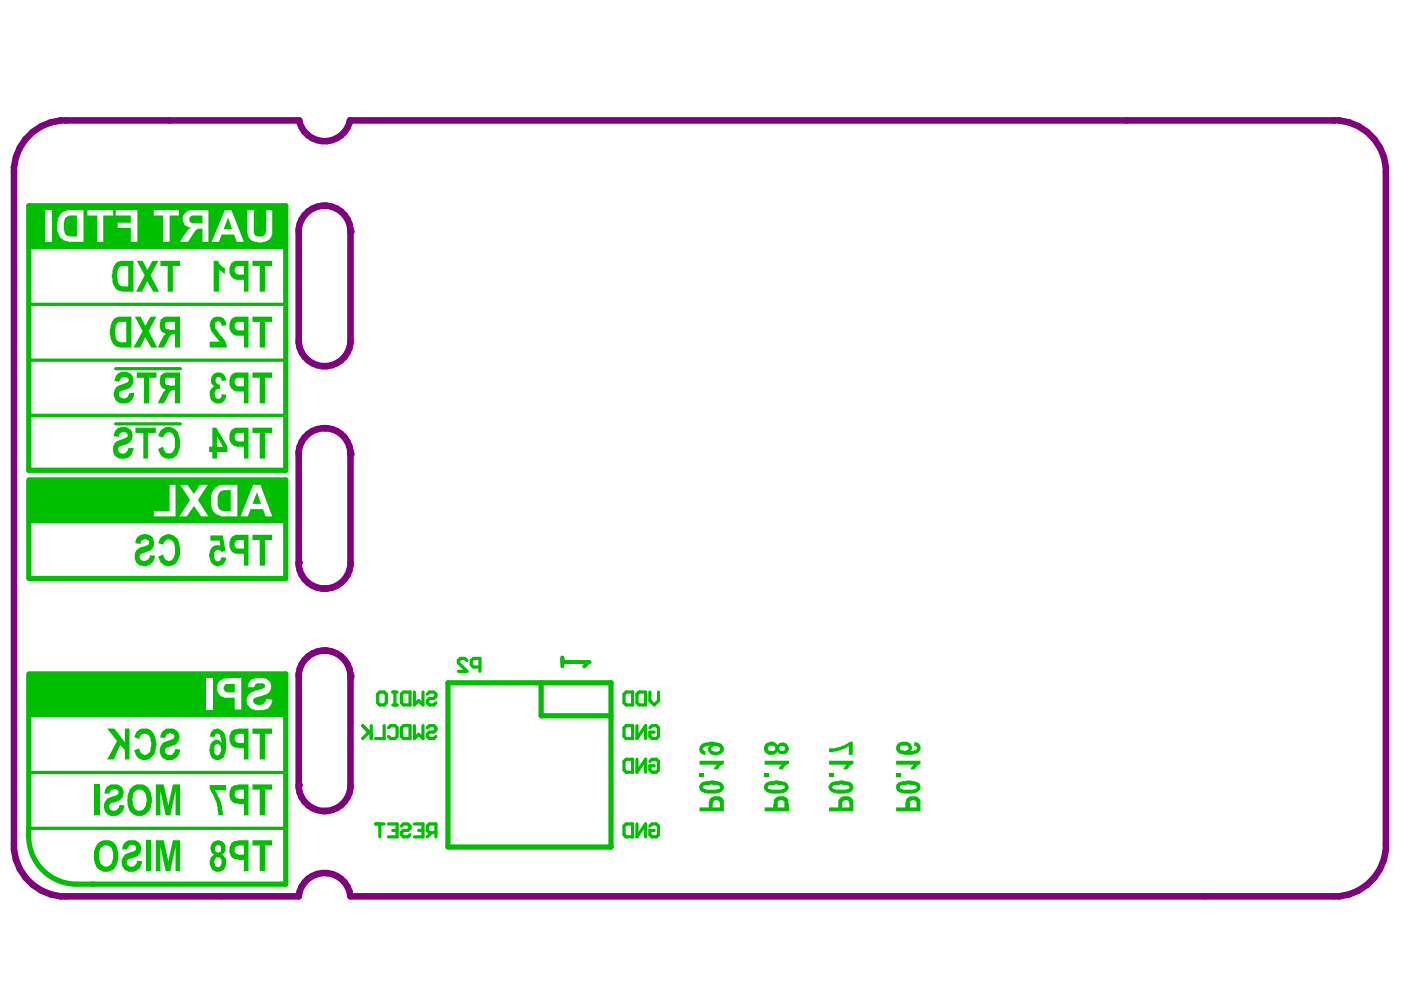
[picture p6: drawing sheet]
<svg xmlns="http://www.w3.org/2000/svg" width="297mm" height="210mm" viewBox="0 0 297 210" stroke-linecap="round" stroke-linejoin="round" font-family="sans-serif">
<path d="M4.2 31.3l-.8 2-.4 2.1v1.1M13.9 25.5h-1l-2.2 .5-2 .8M3 179.1v1.1l.4 2.1 .8 2M72.3 170.7a5.3 5.3 0 0 1-3.5 1.3M8.7 188.8l2 .8 2.2 .4h1M64.6 187.1l-.6 .9-.7 2M67.2 185.3l1.1-.2 2.1 .2" fill="none" stroke="#800080" stroke-width="1.4"/>
<circle cx="68.8" cy="172" r=".7" fill="#800080"/>
<path d="M63.3 166.5a5.4 5.4 0 0 0 5.5 5.5" fill="none" stroke="#800080" stroke-width="1.4"/>
<circle cx="63.3" cy="166.5" r=".7" fill="#800080"/>
<path d="M68.8 138a5.4 5.4 0 0 0-4.8 2.8M69.4 138l1 .2 1.9 1M63.3 142.9v.5" fill="none" stroke="#800080" stroke-width="1.4"/>
<circle cx="68.8" cy="138" r=".7" fill="#800080"/>
<path d="M68.8 138h.6M72.3 123.6a5.3 5.3 0 0 1-3.5 1.2" fill="none" stroke="#800080" stroke-width="1.4"/>
<circle cx="68.8" cy="124.8" r=".7" fill="#800080"/>
<path d="M68.8 90.8a5.4 5.4 0 0 0-5.5 5.5M69.4 90.8l2 .6 .9 .6M63.5 120.9a5.5 5.5 0 0 0 5.3 3.9" fill="none" stroke="#800080" stroke-width="1.4"/>
<circle cx="68.8" cy="90.8" r=".7" fill="#800080"/>
<path d="M68.8 43.6a5.4 5.4 0 0 0-5.5 5.5M69.4 43.6l1 .2 1.9 1.1M63.3 72.1l.2 1.6M64.6 75.6a5.5 5.5 0 0 0 7.7 .8M68.8 90.8h.6" fill="none" stroke="#800080" stroke-width="1.4"/>
<circle cx="68.8" cy="43.6" r=".7" fill="#800080"/>
<path d="M63.4 25.5a5.3 5.3 0 0 0 2.8 3.8M72.3 28.7l-.9 .6M68.8 43.6h.6M74.3 142.9v.5M74.3 166.5l-.2 1.6M74.1 189l.2 1" fill="none" stroke="#800080" stroke-width="1.4"/>
<circle cx="74.3" cy="143.4" r=".7" fill="#800080"/>
<path d="M74.1 94.7l.2 1.6" fill="none" stroke="#800080" stroke-width="1.4"/>
<circle cx="74.3" cy="96.3" r=".7" fill="#800080"/>
<path d="M74.1 47.5l.2 1.6M74.3 72.1l-.2 1.6" fill="none" stroke="#800080" stroke-width="1.4"/>
<circle cx="74.3" cy="49.1" r=".7" fill="#800080"/>
<g fill="none" stroke="#800080" stroke-width="1.4">
<path d="M5.4 29.5l-1.2 1.8M74.2 25.5l-.1 .5M282.9 25.5h1M286.1 26l2 .8 1.8 1.2 1.5 1.5M292.6 31.3l.8 2 .4 2.1v1.1M63.3 119.3l.2 1.6M64 140.8l-.5 1-.2 1.1M293.8 179.1v1.1l-.4 2.1-.8 2M4.2 184.3l1.2 1.8M67.2 185.3l-1.9 1-.7 .8M70.4 185.3l1.9 1M282.9 190h1"/>
<path d="M289.9 187.6l-1.8 1.2-2 .8"/>
</g>
<circle cx="63.3" cy="119.3" r=".7" fill="#800080"/>
<g fill="none" stroke="#800080" stroke-width="1.4">
<path d="M3 36.5v142.6M8.7 26.8l-1.8 1.2-1.5 1.5M13.9 25.5h49.5M66.2 29.3a5.5 5.5 0 0 0 5.2 0M74.1 26l-.4 1-1.4 1.7M74.2 25.5h208.7M283.9 25.5l2.2 .5M291.4 29.5l1.2 1.8M293.8 36.5v142.6M63.3 49.1v23M72.3 44.9l.8 .7 .6 .9 .4 1M74.3 49.1v23"/>
<path d="M63.5 73.7l1.1 1.9M74.1 73.7l-.4 1-.6 .9-.8 .8M63.3 96.3v23M72.3 92l.8 .8 1 1.9M74.3 96.3v23.5a5.5 5.5 0 0 1-2 3.8M72.3 139.2a5.5 5.5 0 0 1 2 3.7M63.3 143.4v23.1M74.3 143.4v23.1M74.1 168.1l-1 1.9-.8 .7M5.4 186.1l1.5 1.5 1.8 1.2M13.9 190h49.4M72.3 186.3l.8 .8 .6 .9 .4 1"/>
<path d="M74.3 190h208.6M286.1 189.6l-2.2 .4M292.6 184.3l-1.2 1.8-1.5 1.5"/>
</g>
<path d="M6.1 43.6h54.5v56.1h-54.5zM6.1 101.8v20.8M6.4 101.8h54.2v20.7M6.2 122.7h54.4M6.1 142.9v34.4M6.4 142.9h54.2v44.6h-44.3M95 144.8h34.5v34.8h-34.5zM114.7 144.8v7h14.8" fill="none" stroke="#00bf00" stroke-width="1.1"/>
<path d="M24.5 78.2h13.7M24.5 89.9h13.7" fill="none" stroke="#00bf00" stroke-width=".69"/>
<path d="M6 64.5h54.6M6.4 76.4h54.2M6.2 88.1h54.4M6.1 175.6h54.5M6.2 163.8h54.4" fill="none" stroke="#00bf00" stroke-width=".7"/>
<g fill="#00bf00">
<path d="M57.8 143.3h2.6v7.5h-2.6z" fill-rule="evenodd"/>
<path d="M57.8 44.1h2.6v7.5h-2.6z" fill-rule="evenodd"/>
<path d="M57.8 102.2h2.7v7.5h-2.7z" fill-rule="evenodd"/>
<path d="M5.9 142.9h54.4v.8h-54.4z" fill-rule="evenodd"/>
<path d="M25 142.8h35.7v.8h-35.7z" fill-rule="evenodd"/>
<path d="M6.1 150.6h54.5v1.3h-54.5z" fill-rule="evenodd"/>
<path d="M5.9 142.9h36.6v8.2h-36.6z" fill-rule="evenodd"/>
<path d="M6.1 109.4h54.5v1.4h-54.5z" fill-rule="evenodd"/>
<path d="M25 101.6h35.7v.9h-35.7z" fill-rule="evenodd"/>
<path d="M5.9 101.8h54.4v.8h-54.4z" fill-rule="evenodd"/>
<path d="M8.9 43.6h51.4v.9h-51.4z" fill-rule="evenodd"/>
<path d="M25 43.5h35.7v.8h-35.7z" fill-rule="evenodd"/>
<path d="M6.4 51.3h54.2v1.4h-54.2z" fill-rule="evenodd"/>
<path d="M5.9 101.8h26.6v8.2h-26.6z" fill-rule="evenodd"/>
</g>
<path d="M99 140.1l-.4-.5h-1l-.4 .5v.4l1.8 1.8h-1.8M101.8 141.4h-1.4l-.5-.4v-.9l.5-.5h1.4v2.7" fill="none" stroke="#00bf00" stroke-width=".69"/>
<path d="M119.2 139.4v1.9M119.2 140.4h5.6" fill="none" stroke="#00bf00" stroke-width=".84"/>
<circle cx="124.8" cy="140.4" r=".42" fill="#00bf00"/>
<path d="M124.8 140.4l-.9 .9" fill="none" stroke="#00bf00" stroke-width=".84"/>
<g fill="#00bf00">
<path d="M175.8 163.9h1v.9h-1z"/>
<path d="M175.8 161.3h5.1v.7l-.7 .3-.5 .8h-1l.4-.7 .4-.3h-3.7z"/>
<path d="M175.8 158.7h.3a7.3 7.3 0 0 0 3.3-.9v-.1h.3l.4-.4h.7v2.7h-.8v-1.8l-.5 .2a7.2 7.2 0 0 1-3.2 1.1h-.5z"/>
<path d="M190 163.9h1v.9h-1z"/>
<path d="M190 161.3h5.2v.7l-.5 .1-.8 1h-.8l.4-.8 .3-.2h-3.8z"/>
<path d="M33 178.2h1.7l1 4.4 1-4.4h1.5v6.5h-1v-5.2l-1.1 5.2h-1l-1.1-5.2v5.2h-1z"/>
<path d="M30.9 178.2h1v6.5h-1z"/>
<path d="M26.3 178.7a2.49 2.49 0 0 1 2.8-.3 1.72 1.72 0 0 1 .7 2.1v.3a3.1 3.1 0 0 1-2.1 1.3h-.2v.1a.53 .53 0 0 0-.6 .7 1.02 1.02 0 0 0 .9 .9 1.02 1.02 0 0 0 1.1-.6l.2-.7 1 .1a2.27 2.27 0 0 1-1.2 2 2.27 2.27 0 0 1-2.4-.2 2.19 2.19 0 0 1-.5-2.4 2.19 2.19 0 0 1 2-1.3l.2-.2a.68 .68 0 0 0 .7-.4 .68 .68 0 0 0-.3-.8l-.7-.2-.7 .4-.2 .6h-1.1v-.6z"/>
<path d="M33 166.3h1.7l1 4.5 1-4.5h1.5v6.6h-1v-5.2l-1.1 5.2h-1l-1.1-5.2v5.2h-1z"/>
<path d="M22.6 166.9h.1a2.08 2.08 0 0 1 2.4-.4 1.84 1.84 0 0 1 1.1 1.8 1.84 1.84 0 0 1-1.4 1.6l-1.1 .3v.2a.53 .53 0 0 0-.6 .6v.2a1.08 1.08 0 0 0 1.2 .7 1.08 1.08 0 0 0 .9-1l.2-.3 .9 .2a2.23 2.23 0 0 1-1.6 2.2 2.23 2.23 0 0 1-2.5-1.1v-.2a2.23 2.23 0 0 1 2.1-2.9l.1-.1a.68 .68 0 0 0 .7-.5 .68 .68 0 0 0-.3-.8l-.7-.1-.7 .4-.1 .6h-1.1l.1-1h.1z"/>
<path d="M20.1 166.3h1.1v6.6h-1.1z"/>
<path d="M34.3 155.2a2.38 2.38 0 0 1 2.9-.4 1.87 1.87 0 0 1-.1 3.2l-1.1 .4h-.5v.1a.53 .53 0 0 0-.5 .7 1.02 1.02 0 0 0 .9 .9 1.02 1.02 0 0 0 1-.6l.3-.7 1 .1a2.26 2.26 0 0 1-1.5 2.2 2.26 2.26 0 0 1-2.5-.8 2.13 2.13 0 0 1 .8-3l1.1-.3v-.2a.77 .77 0 0 0 .8-.9l-.2-.3-.7-.2a.97 .97 0 0 0-.9 1h-1.1v-.5z"/>
<path d="M29 155h.1a2.22 2.22 0 0 1 2.7-.2 3.8 3.8 0 0 1 1.2 3.9 2.65 2.65 0 0 1-1.6 2.3 2.03 2.03 0 0 1-2.8-1.7l-.2-.2 1.2-.4v.4h.1a1.01 1.01 0 0 0 .6 .8 1.01 1.01 0 0 0 1.1-.1l.1-.2a1.1 1.1 0 0 0 .4-1.2l.2-.6a2.55 2.55 0 0 0-1-2.2h-.3a1.12 1.12 0 0 0-1.1 .5l-.1 .6-1.2-.4z"/>
<path d="M22.7 154.5h1.6l2.2 2.9v-2.9h1v6.5h-1v-1.9l-1-1.1-1.4 3h-1.4l2.1-3.9z"/>
<path d="M29 79h4.2v1.1h-1.6v5.4h-1.1v-5.4h-1.5z"/>
<path d="M24.5 79.7a2.53 2.53 0 0 1 2.4-.9l.6 .3a1.06 1.06 0 0 1 .7 1l.1 .1a2.06 2.06 0 0 1-1.8 2.4l-.6 .3a.73 .73 0 0 0-.7 .6 .73 .73 0 0 0 .4 .8l.3 .1a.98 .98 0 0 0 1.4-.8l.2-.3h.9a2.24 2.24 0 0 1-1.5 2.2 2.24 2.24 0 0 1-2.5-.8 2.36 2.36 0 0 1 .3-2.7l.7-.4 1.1-.3v-.1a.66 .66 0 0 0 .7-.4 .66 .66 0 0 0-.2-.7l-1.1-.1v.1h-.3l-.2 .8-1.1-.1z"/>
<path d="M28.6 67.1h1.2l1 2 1.1-2h1.3l-1.7 3.1 1.8 3.5h-1.2l-1.3-2.2-1.1 2.2h-1.4l1.9-3.5z"/>
<path d="M34 55.3h4.2v1.1h-1.5v5.4h-1.2v-5.4h-1.5z"/>
<path d="M29 55.3h1.2l1 1.9 1.1-1.9h1.3l-1.7 3.1 1.8 3.4h-1.2l-1.3-2.2-1.1 2.2h-1.2l1.8-3.4z"/>
<path d="M178.6 170.1l.4-.4h.7l.4 .7v.8h-1.5zM175.8 171.2v.8h5.1v-1.9a1.24 1.24 0 0 0-1.5-1.3h-.1a1.26 1.26 0 0 0-1.6 1.4v1z"/>
<path d="M176.5 166.7l.4-.2h1l.2-.2 1.3 .2a.56 .56 0 0 1 .7 .6l-.7 .3h-2.2l-.6-.3zM175.9 166.2v.1a.7 .7 0 0 0-.1 1 .96 .96 0 0 0 .8 .7 5.7 5.7 0 0 0 3.9-.2 1.19 1.19 0 0 0 .4-1.2 1.19 1.19 0 0 0-.9-.8l-1.2-.3h-.8l-.1 .1-1.4 .2z"/>
<path d="M192.9 169.9l.4-.2h.6v.1a.56 .56 0 0 1 .4 .8v.6h-1.4zM190 171.2v.8h5.2v-1.8a1.26 1.26 0 0 0-1.6-1.4 1.73 1.73 0 0 0-1.5 .7l-.2 1.7z"/>
<path d="M190.8 166.6h.3v-.1h1.1l.2-.2 .8 .2a.84 .84 0 0 1 1.1 .4h.2l-.3 .4-1.3 .1a3.3 3.3 0 0 1-2.1-.3zM190.1 166.2a1.27 1.27 0 0 0 0 1.4 1.27 1.27 0 0 0 1.3 .5 5.2 5.2 0 0 0 3.3-.3l.2-.1a1.08 1.08 0 0 0-.4-1.8v-.1l-1.4-.3h-.9l-.1 .1a1.59 1.59 0 0 0-1.4 .3h-.3z"/>
<path d="M190.3 157.7a1.37 1.37 0 0 0-.2 1.5 1.37 1.37 0 0 0 1.4 .7 4.7 4.7 0 0 0 3.2-.3v-.1a1.17 1.17 0 0 0 .4-1.3 1.17 1.17 0 0 0-1.1-.8l-.1-.1-.1 .8a.56 .56 0 0 1 .5 .2 .56 .56 0 0 1 0 .6l-.5 .2v.1h-.9h.2a1.08 1.08 0 0 0-.6-1.8 2.51 2.51 0 0 0-2.2 .3zM191 158.1h.7a.62 .62 0 0 1 .8 .3h.1a.53 .53 0 0 1-.5 .7l-.2 .1-.4-.1a.57 .57 0 0 1-.7-.3 .57 .57 0 0 1 .2-.7z"/>
<path d="M21.3 179.8h.2a1.29 1.29 0 0 1 1.3-.5 1.29 1.29 0 0 1 1 1.1 3.1 3.1 0 0 1-.5 3l-.4 .2v.1a1.6 1.6 0 0 1-1.7-1v-.1a4.9 4.9 0 0 1 .1-2.8zM20.5 179.1a5.2 5.2 0 0 0-.4 3.8 2.52 2.52 0 0 0 3.9 1.5 4 4 0 0 0 1.1-3.3l-.3-1.3a2.25 2.25 0 0 0-2.8-1.6l-.8 .2z"/>
<path d="M28.3 168.1l.3-.1a1.22 1.22 0 0 1 1.2-.6 1.22 1.22 0 0 1 1 1h.1a4.1 4.1 0 0 1-.2 2.9h-.2a1.14 1.14 0 0 1-1.1 .6 1.14 1.14 0 0 1-1-.9h-.1l-.1-.4v-.8l-.2-.1zM27.6 167.1v.2a5.2 5.2 0 0 0-.4 3.7 1.6 1.6 0 0 0 .7 1.3 2.4 2.4 0 0 0 4-1 4.5 4.5 0 0 0-.5-4.3 2.68 2.68 0 0 0-2.5-.7z"/>
<path d="M35 80.4h.1a.72 .72 0 0 1 1-.3h1v1.7h-1.1l-.2-.2a.64 .64 0 0 1-.7-.1 .64 .64 0 0 1-.1-.7zM34 79.7v.1a2.52 2.52 0 0 0 .4 2.5l.9 .3-.7 .6v.2h-.2l-.9 2.1h1.2l.8-1.4v-.2h.2a1.06 1.06 0 0 1 .7-1v-.2h.7v2.8h1.1v-6.5h-2.4a1.59 1.59 0 0 0-1.4 .3z"/>
<path d="M35 68.5h.1a.72 .72 0 0 1 1-.2h1v1.6h-1.1l-.2-.1a.64 .64 0 0 1-.7-.2 .64 .64 0 0 1-.1-.6zM34 67.8v.2a2.52 2.52 0 0 0 .4 2.5l.9 .3-.7 .5v.3h-.2l-.9 2.1h1.2l.8-1.4v-.3h.2a1.06 1.06 0 0 1 .7-1v-.1h.7v2.8h1.1v-6.6h-2.4a1.59 1.59 0 0 0-1.4 .3z"/>
<path d="M24.8 68.5l.4-.2h1.6v4.3h-1.3a1.22 1.22 0 0 1-1-1.3l-.1-1.5zM23.8 68l-.4 1.1a5.9 5.9 0 0 0 .2 3.1l.1 .2a2.21 2.21 0 0 0 2.1 1.3h2.1v-6.6h-2.8l-.3 .2a.96 .96 0 0 0-.8 .7z"/>
<path d="M25.2 56.7l.4-.1v-.2h1.6v4.3h-1.3l-.1-.1a.7 .7 0 0 1-.7-.7h-.1l-.2-1.8 .2-.2v-.7zM24.4 56l-.6 1.2v.7a4.2 4.2 0 0 0 .6 3.1l.3 .4 1.1 .4h2.5v-6.5h-2.8l-.5 .1z"/>
</g>
<g fill="none" stroke="#00bf00" stroke-width=".69">
<path d="M76.9 153.9l1.8 1.8M78.2 155.2l-1.3 1.4M78.7 153.9v2.7M80.1 147.2l.4-.5h.9l.5 .5v1.8l-.5 .5h-.9l-.4-.5zM81.4 153.9v2.7h-1.8M82.4 154.3l.4-.4h.9l.5 .4v1.8l-.5 .5h-.9l-.4-.5M83.3 146.7h.9M83.3 149.5h.9M83.7 146.7v2.8M85.1 154.3l.5-.4h1.3v2.7h-1.3l-.5-.5zM85.1 147.2l.5-.5h1.3v2.8h-1.3l-.5-.5zM87.8 146.7v2.8l1-.9 .9 .9v-2.8"/>
<path d="M87.8 153.9v2.7l1-.9 .9 .9v-2.7M90.6 154.3l.4-.4h1l.4 .4v.5l-.4 .4h-1l-.4 .5v.4l.4 .5h1l.4-.5M90.6 147.2l.4-.5h1l.4 .5v.4l-.4 .5h-1l-.4 .5v.4l.4 .5h1l.4-.5M132.3 154.3l.5-.4h1.3v2.7h-1.3l-.5-.5zM132.3 147.2l.5-.5h1.3v2.8h-1.3l-.5-.5zM135 147.2l.5-.5h1.4v2.8h-1.4l-.5-.5zM135 153.9v2.7l1.9-2.7v2.7M137.8 154.3l.4-.4h1l.4 .4v1.8l-.4 .5h-1l-.4-.5v-.9h.9M137.8 146.7v1.9l.9 .9 .9-.9v-1.9"/>
</g>
<g fill="#00bf00">
<path d="M33.9 114.2a2.24 2.24 0 0 1 3.5-.3 4.8 4.8 0 0 1 .2 5.1 2.09 2.09 0 0 1-2.1 1.1 2.09 2.09 0 0 1-1.8-1.7l-.1-.4 1-.4 .1 .4a1.15 1.15 0 0 0 1.8 .7 3.5 3.5 0 0 0 .4-3.1v-.4h-.1a1.12 1.12 0 0 0-1.8-.6l-.4 .9-1-.3z"/>
<path d="M29.1 113.8h.2a2.2 2.2 0 0 1 3.2 .3v.3a1.81 1.81 0 0 1-1.6 2.6l-.5 .3a.81 .81 0 0 0-.8 .5 .81 .81 0 0 0 .2 .9 1.21 1.21 0 0 0 1.3 .1 1.21 1.21 0 0 0 .7-1.1l1.1 .1a2.37 2.37 0 0 1-3.5 2l-.1-.1a2.1 2.1 0 0 1-.6-2.6 1.82 1.82 0 0 1 2-1.2v-.1l.4-.2a.56 .56 0 0 0 .6-.5 .56 .56 0 0 0-.5-.6 1.03 1.03 0 0 0-1.2 .1l-.2 .7-1.1-.1v-.6z"/>
<path d="M34 91.2a2.35 2.35 0 0 1 2.5-.6 2.35 2.35 0 0 1 1.6 2 5.2 5.2 0 0 1-.5 3.7l-.2 .4a2.2 2.2 0 0 1-2.4 .5 2.2 2.2 0 0 1-1.4-2.1l1-.4 .1 .3a1.12 1.12 0 0 0 1.1 1.1 1.12 1.12 0 0 0 1.1-1l.2-.7a3.4 3.4 0 0 0-.4-2.3h-.2a1.02 1.02 0 0 0-1.1-.4v.1a.7 .7 0 0 0-.7 .7l-.1 .3-1-.3v-.4h.1z"/>
<path d="M28.7 90.7h4.3v1.1h-1.6v5.4h-1v-5.4h-1.7z"/>
<path d="M24.5 91.1a2.43 2.43 0 0 1 3-.1 1.12 1.12 0 0 1 .5 1.1l.2 .1-.2 .4a1.66 1.66 0 0 1-1.7 1.7l-.5 .1v.2a.56 .56 0 0 0-.7 .7v.1a.71 .71 0 0 0 .8 .7l.2 .2 .2-.2a.97 .97 0 0 0 .9-1v-.1h1.1a2.32 2.32 0 0 1-1.3 2.1 2.32 2.32 0 0 1-2.5-.3 2.36 2.36 0 0 1 .2-3.2l1.8-.7a.67 .67 0 0 0 .5-.9 .67 .67 0 0 0-.9-.3 .77 .77 0 0 0-.9 .9l-1.1-.1v-.4z"/>
</g>
<g fill="none" stroke="#00bf00" stroke-width=".69">
<path d="M79.6 174.7h1.8M80.5 174.7v2.7M82.4 174.7h1.8v2.7h-1.8M83.3 176.1h.9M85.1 175.2l.5-.5h.9l.4 .5v.4l-.4 .5h-.9l-.5 .4v.5l.5 .4h.9l.4-.4M87.8 174.7h1.9v2.7h-1.9M88.8 176.1h.9M91.5 176.5l-.9 .9M92.4 176.5h-1.4l-.4-.4v-.9l.4-.5h1.4v2.7M132.3 175.2l.5-.5h1.3v2.7h-1.3l-.5-.4zM132.3 161.4l.5-.4h1.3v2.7h-1.3l-.5-.4zM135 161v2.7l1.9-2.7v2.7"/>
<path d="M135 174.7v2.7l1.9-2.7v2.7M137.8 175.2l.4-.5h1l.4 .5v1.8l-.4 .4h-1l-.4-.4v-.9h.9M137.8 161.4l.4-.4h1l.4 .4v1.9l-.4 .4h-1l-.4-.4v-.9h.9"/>
</g>
<g fill="#00bf00">
<path d="M148.3 163.9h1v.9h-1z"/>
<path d="M148.3 161.3h5.2v.7l-.7 .3-.6 .8h-1l.5-.7 .4-.3h-3.8z"/>
<path d="M162.1 163.9h1v.9h-1z"/>
<path d="M162.1 161.3h5.2v.7a1.56 1.56 0 0 0-1.3 1.1h-1l.2-.4 .5-.6h-3.6z"/>
<path d="M53.5 178.2h4.2v1.1h-1.5v5.4h-1.1v-5.4h-1.6z"/>
<path d="M53.5 166.3h4.2v1.1h-1.5v5.5h-1.1v-5.5h-1.6z"/>
<path d="M44.5 166.5h3.5v1.1h-2.4a8.7 8.7 0 0 1 1.5 4.3l.2 .1v.9h-1l-.3-2.4-.8-2.1-.6-1h-.1z"/>
<path d="M53.5 154.5h4.2v1.1h-1.5v5.4h-1.1v-5.4h-1.6z"/>
<path d="M151.2 169.9l.3-.2h.7l.4 .4v1.1h-1.5zM148.3 171.2v.8h5.2v-1.9a1.24 1.24 0 0 0-1.6-1.3 1.43 1.43 0 0 0-1.6 1.4v1z"/>
<path d="M149.2 166.6l1.5-.3 .8 .2a.84 .84 0 0 1 1.1 .4v.2a6.6 6.6 0 0 1-3.3 .2l-.3-.3zM148.5 166.2l-.2 .3a1.27 1.27 0 0 0 1.4 1.6 4.5 4.5 0 0 0 3.5-.4 1.16 1.16 0 0 0 .3-1.2 1.16 1.16 0 0 0-1-.7 4.3 4.3 0 0 0-3.1 0h-.4z"/>
<path d="M150.8 158.5l.4-.3h.6a.6 .6 0 0 1 .8 .6 .6 .6 0 0 1-.8 .5l-.6-.1a.43 .43 0 0 1-.4-.2 .43 .43 0 0 1 0-.5zM148.3 158.2l-.1 .7 .3 .7 .7 .3v.1h.4v-.8h-.3l-.3-.3a.81 .81 0 0 1 1.1-.7l.4-.1a1.08 1.08 0 0 0-.3 1.2 1.08 1.08 0 0 0 1 .7 2.13 2.13 0 0 0 2.3-.8 1.44 1.44 0 0 0-1-1.7 4.5 4.5 0 0 0-3.5 .2z"/>
<path d="M164.9 169.9h.1a.73 .73 0 0 1 1-.1 .73 .73 0 0 1 .3 .8v.6h-1.4zM162.1 171.2v.8h5.2v-1.5l-.2-.1a1.32 1.32 0 0 0-1.6-1.6 1.23 1.23 0 0 0-1.4 1.4l-.2 1z"/>
<path d="M162.8 166.7l.3-.2h1.1l.1-.2 1.7 .2 .3 .2a.41 .41 0 0 1-.1 .5 .41 .41 0 0 1-.5 .1v.1h-2.2l-.7-.3zM162.1 166.3v.2a1.08 1.08 0 0 0 .7 1.5 5.7 5.7 0 0 0 3.9-.2l.2-.2a.72 .72 0 0 0 .2-1l-.2-.6a5.4 5.4 0 0 0-3.1-.4l-1 .2z"/>
<path d="M165.2 158.5h.1a.67 .67 0 0 1 1-.1l.1 .1a.6 .6 0 0 1-.2 .6 .6 .6 0 0 1-.6 .1l-.4-.3zM162.8 158.4h.2a.76 .76 0 0 1 .9-.3 .76 .76 0 0 1 .4 .8l-.2 .3h-.3a.68 .68 0 0 1-.8-.1 .68 .68 0 0 1-.2-.7zM162.1 158a1.61 1.61 0 0 0 .3 1.8h.1a1.75 1.75 0 0 0 2.3-.3l.1-.2 .3 .5a1.34 1.34 0 0 0 1.4 0 1.34 1.34 0 0 0 .7-1.3h-.2l-.2-.8h-.3a.8 .8 0 0 0-1.1-.2h-.3l-.3 .5-.3-.3a1.72 1.72 0 0 0-2.5 .3z"/>
<path d="M49.9 179.5l.7-.2h1.1v1.9h-1.1l-.1-.1a.72 .72 0 0 1-.7-.9zM49.1 178.7a2.38 2.38 0 0 0 .7 3.5l1.9 .1v2.4h1v-6.5h-2.2l-.2 .1h-.7v.1z"/>
<path d="M45.7 179.4l.3-.1a.56 .56 0 0 1 .6 0 .56 .56 0 0 1 .2 .5 .56 .56 0 0 1-.4 .9v.1l-.4-.1a.86 .86 0 0 1-.3-1.3zM45.7 181.9l.6-.1a1.03 1.03 0 0 1 .5 1.6l-.1 .2a.56 .56 0 0 1-1 0 1.39 1.39 0 0 1 0-1.7zM44.9 178.8v.2a1.4 1.4 0 0 0 .4 2.1l.1 .1-.2 .2a1.99 1.99 0 0 0-.5 2.6 1.76 1.76 0 0 0 2.8 .3 2.38 2.38 0 0 0 .2-2.5l-.6-.6a1.65 1.65 0 0 0 .4-2.3 1.65 1.65 0 0 0-2.3-.3z"/>
<path d="M49.9 167.7l.7-.3h1.1v2h-1.1l-.1-.2a.72 .72 0 0 1-.7-.8zM49.1 166.9a2.38 2.38 0 0 0 .7 3.5l1.9 .1v2.4h1v-6.6h-2.2l-.2 .2h-.7v.1z"/>
<path d="M49.9 155.9l.7-.3h1.1v1.9h-1.1l-.1-.1a.72 .72 0 0 1-.7-.8zM49.1 155a2.38 2.38 0 0 0 .7 3.5l1.9 .2v2.3h1v-6.5h-2.2l-.2 .1h-.7v.2z"/>
<path d="M44.7 155.2l-.2 .9 .9 .2a.63 .63 0 0 1 .7-.7 .63 .63 0 0 1 .6 .7h.1l.2 1.1-.2-.1a1.32 1.32 0 0 0-1.3-.3 1.32 1.32 0 0 0-.9 1.1l-.1 .3a2.3 2.3 0 0 0 .9 2.6l.5 .2a1.56 1.56 0 0 0 1.8-1.3v-.1a2.84 2.84 0 0 0 .3-2.1 4.4 4.4 0 0 0-.7-2.7l-.6-.2a.86 .86 0 0 0-1.1-.2h-.3zM45.6 158l.3-.2a.7 .7 0 0 1 .9 .7v.8a.99 .99 0 0 1-.8 .9l-.3-.2a2.5 2.5 0 0 1-.1-2z"/>
</g>
<path d="M42 142.8h15.8v7.8h-15.8z" fill-rule="evenodd" fill="#00bf00"/>
<g fill="#fff">
<path d="M52.8 144.6a2.99 2.99 0 0 1 2.5-.9h.3a1.83 1.83 0 0 1 1.8 1.6l.2 .3-.2 .4a1.72 1.72 0 0 1-1.5 1.4l-1.1 .2v.2h-.4v.1a.6 .6 0 0 0-.7 .4 .6 .6 0 0 0 .2 .7 1.21 1.21 0 0 0 1.4 .5l.5-.2a1.28 1.28 0 0 0 .7-1.1l1.2 .1-.1 .6a1.91 1.91 0 0 1-1.8 1.7 3.4 3.4 0 0 1-3-.7v-.2a1.76 1.76 0 0 1 .6-2.9l.8-.4h.4l1.2-.4a.6 .6 0 0 0 .4-.8 .6 .6 0 0 0-.9-.3h-.1a1.22 1.22 0 0 0-1.4 .8h-1.2z"/>
<path d="M43.6 143.7h1.4v6.7h-1.4z"/>
<path d="M47.7 145.1l.3-.1h1.8v1.8h-.9a1.05 1.05 0 0 1-1.2-.2 1.05 1.05 0 0 1-.2-1.2zM46.3 144.7a2.09 2.09 0 0 0 1.7 3.2h1.8v2.5h1.4v-6.7h-2.8l-.3 .2a1.42 1.42 0 0 0-1.4 .4z"/>
</g>
<g fill="#00bf00">
<path d="M53.5 79h4.2v1.1h-1.5v5.4h-1.1v-5.4h-1.6z"/>
<path d="M45 79.5h.2a1.46 1.46 0 0 1 2.1-.2h.1l.4 .7 .2 .7-1 .1v-.1a.66 .66 0 0 0-.9-.7 .66 .66 0 0 0-.2 1.1l.2 .4h.5l.1 1.1a.59 .59 0 0 0-1 .3l-.1 .4a1.1 1.1 0 0 0 .4 1.3 .79 .79 0 0 0 1-1l1.1 .1-.3 .9a1.63 1.63 0 0 1-2.8 .4l-.3-.3a1.84 1.84 0 0 1 .6-2.7h.1l-.1-.1a1.66 1.66 0 0 1-.4-2.1z"/>
<path d="M53.5 67.1h4.2v1.2h-1.5v5.4h-1.1v-5.4h-1.6z"/>
<path d="M44.7 67.8h.2a1.65 1.65 0 0 1 2.4-.4l.1 .2a1.35 1.35 0 0 1 .6 1.4l-1 .1a.76 .76 0 0 0-.5-.9 .76 .76 0 0 0-.9 .3 2.45 2.45 0 0 0 1 2.3v.1a3.6 3.6 0 0 1 1.5 2.8h-3.6v-1.3h2.1l-.7-.9a3.4 3.4 0 0 1-1.4-2.8z"/>
<path d="M53.5 55.3h4.2v1.1h-1.5v5.4h-1.1v-5.4h-1.6z"/>
<path d="M45.3 55.3h.8l.3 .6 .6 .5 .7 .4v1.3l-1.3-1v4.7h-1.1z"/>
<path d="M49.9 80.4h.1a.62 .62 0 0 1 .9-.3h.8v1.8h-.8a.94 .94 0 0 1-.9-.4 .94 .94 0 0 1-.1-1zM48.9 79.7a2.45 2.45 0 0 0 .7 3.2h.4v.1h1.7v2.5h1v-6.5h-2.9v.1h-.3z"/>
<path d="M49.9 68.5h.1a.62 .62 0 0 1 .9-.2h.8v1.8h-.8a.94 .94 0 0 1-.9-.4 .94 .94 0 0 1-.1-1zM48.9 67.8a2.45 2.45 0 0 0 .7 3.2h.4v.2h1.7v2.5h1v-6.6h-2.9v.2h-.3z"/>
<path d="M49.9 56.7h.1a.62 .62 0 0 1 .9-.3h.8v1.8h-.8a.94 .94 0 0 1-.9-.4 .94 .94 0 0 1-.1-1zM48.9 56a2.45 2.45 0 0 0 .7 3.2h.4v.1h1.7v2.5h1v-6.5h-2.9v.1h-.3z"/>
</g>
<path d="M6.4 43.5h51.4v7.8h-51.4z" fill-rule="evenodd" fill="#00bf00"/>
<g fill="#fff">
<path d="M52.4 44.6h1.4v3.9a1.35 1.35 0 0 0 .8 1.6 1.35 1.35 0 0 0 1.7-.7v-.4h.2v-4.4h1.2v3.5a2.95 2.95 0 0 1-.7 2.7l-.7 .3v.2h-.5l-.2 .1a4.2 4.2 0 0 1-2.5-.6 3.9 3.9 0 0 1-.7-2.7z"/>
<path d="M32.6 44.6h5.3v1.1h-1.9v5.6h-1.4v-5.6h-2z"/>
<path d="M24.5 44.6h4.6v6.7h-1.4v-3h-2.7v-1.1h2.7v-1.5h-3.2z"/>
<path d="M18.5 44.6h5.5v1.1h-2.1v5.6h-1.3v-5.6h-2.1z"/>
<path d="M9.6 44.6h1.4v6.7h-1.4z"/>
<path d="M48.4 46.1l.8 2.5h-1.8zM47.7 44.6l-2.8 6.7h1.5l.6-1.6h2.6l.6 1.6h1.5l-2.6-6.7z"/>
<path d="M40.1 46.1l.6-.4h2.2v1.7h-1.4a1.25 1.25 0 0 1-1.4-.6zM38.9 45.5a1.96 1.96 0 0 0 .5 2.4l.5 .2v.1l.7 .1-.5 .2-.5 .5-1.4 2.3h1.7l1.4-2.3 .7-.5h.9v2.8h1.3v-6.7h-3.2a1.55 1.55 0 0 0-1.6 .4z"/>
<path d="M13.8 46.2l.8-.5h1.7v4.4h-1.5l-.3-.1a.99 .99 0 0 1-.8-1.1h-.2v-1.8zM12.7 45.5l-.2 .5a4.5 4.5 0 0 0-.2 3.2v.2h.1a2.2 2.2 0 0 0 2 1.7l.1 .2h3.2v-6.7h-3.5l-.1 .1a1.28 1.28 0 0 0-1.1 .7z"/>
</g>
<g fill="#00bf00">
<path d="M53.5 113.4h4.2v1.1h-1.5v5.4h-1.1v-5.4h-1.6z"/>
<path d="M44.6 113.5h2.7l.5 3.4-.8 .1a.85 .85 0 0 0-.8-.4 .85 .85 0 0 0-.8 .5v.6a.97 .97 0 0 0 .6 1.3l.1 .1 .5-.1 .4-.9 1 .2v.1a1.74 1.74 0 0 1-1.3 1.6 1.74 1.74 0 0 1-2-.8l-.2-1.1h-.2a2.46 2.46 0 0 1 1.3-2.5h1l.1 .2-.1-1.2h-2z"/>
<path d="M53.5 90.7h4.2v1.1h-1.5v5.4h-1.1v-5.4h-1.6z"/>
<path d="M49.9 114.8l.4-.2v-.1h1.4v1.8h-.7a.98 .98 0 0 1-1.1-.3 .98 .98 0 0 1 0-1.2zM48.9 114.1v.1a2.06 2.06 0 0 0 .9 3.1l.1 .1h1.8v2.5h1v-6.5h-2a2.25 2.25 0 0 0-1.8 .7z"/>
<path d="M49.9 92.1h.1a.62 .62 0 0 1 .9-.3h.8v1.8h-.8a.94 .94 0 0 1-.9-.4 .94 .94 0 0 1-.1-1zM48.9 91.4a2.45 2.45 0 0 0 .7 3.2h.4v.1h1.7v2.5h1v-6.5h-2.9v.1h-.3z"/>
<path d="M46 92.5l1.3 2.2h-1.3zM45 90.7v4h-.7v1.1h.7v1.4h1v-1.4h2.2v-1.1l-2.3-4z"/>
</g>
<path d="M17.2 101.6h40.6v7.8h-40.6z" fill-rule="evenodd" fill="#00bf00"/>
<g fill="#fff">
<path d="M38.2 102.8h1.5l1.4 1.9 1.3-1.9h1.6l-2 3.2 2.2 3.5h-1.5l-1.6-2.2-1.5 2.2h-1.5l2.2-3.5z"/>
<path d="M36 102.8h1.2v6.7h-4.6v-1.1h3.4z"/>
<path d="M54.5 104.3l.8 2.5h-1.8zM53.7 102.8l-2.7 6.7h1.6l.5-1.5h2.7l.5 1.5h1.4l-2.5-6.7z"/>
<path d="M46.4 104.5l1-.6h1.5v4.5h-1.1a1.54 1.54 0 0 1-1.7-2v-1.2zM45.4 103.6a4.9 4.9 0 0 0-.4 4.4 2.68 2.68 0 0 0 2.3 1.5h3v-6.7h-3.3l-1.1 .4z"/>
</g>
<path d="M6.1 177.3a10.2 10.2 0 0 0 10.2 10.2" fill="none" stroke="#00bf00" stroke-width="1.1"/>
</svg>
